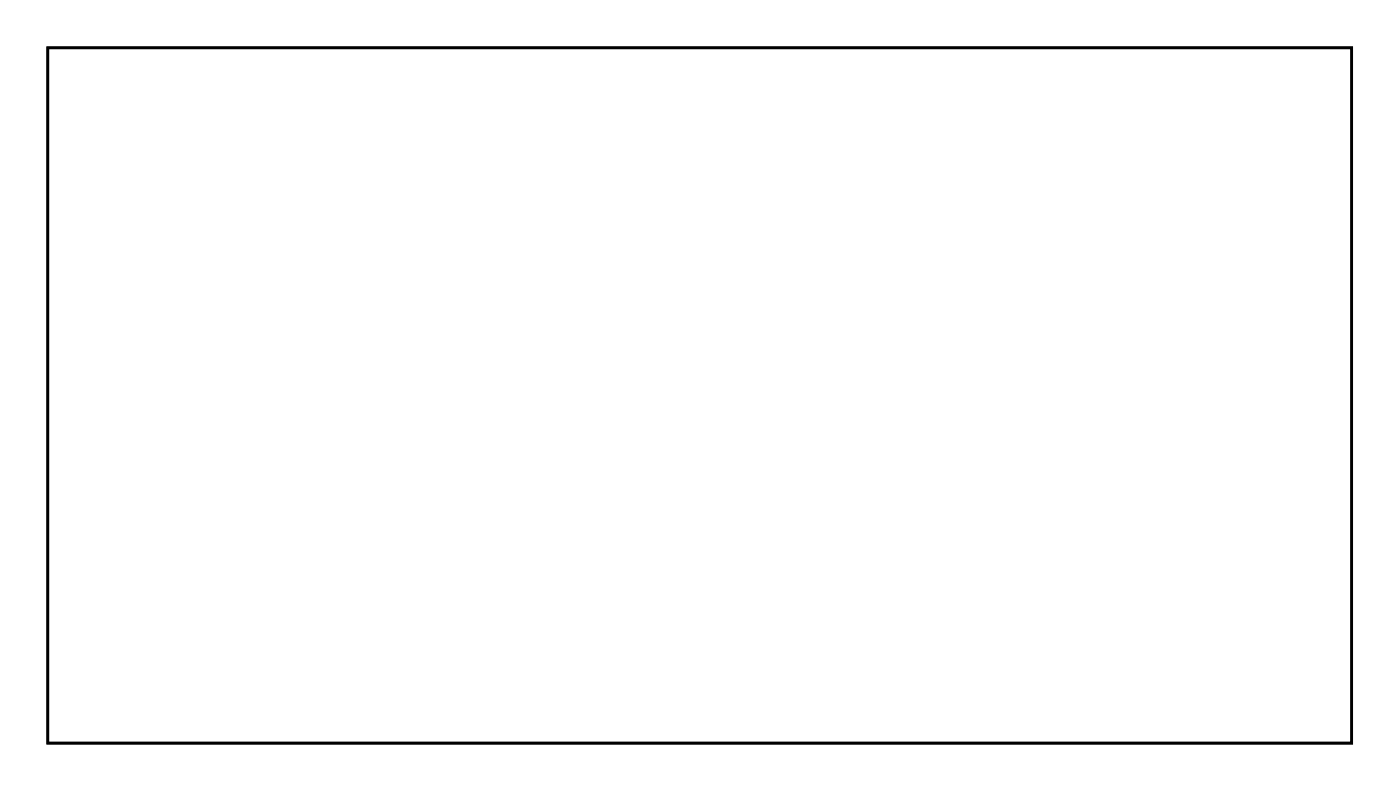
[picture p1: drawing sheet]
<svg xmlns="http://www.w3.org/2000/svg" width="107mm" height="60mm" viewBox="0 0 107 60" stroke-linecap="round" stroke-linejoin="round" font-family="sans-serif">
<path d="M3.6 3.6h99.3v52.9h-99.3z" fill="none" stroke="#000" stroke-width=".2"/>
<path d="M3.6 3.6h99.3v52.9h-99.3z" fill="none" stroke="#000" stroke-width=".08"/>
<circle cx="64.4" cy="54.8" r=".71" fill="#fff"/>
<circle cx="64.4" cy="54.8" r=".71" fill="none" stroke="#fff" stroke-width=".69" stroke-linecap="butt"/>
<circle cx="23.7" cy="54.8" r=".71" fill="#fff"/>
<circle cx="23.7" cy="54.8" r=".71" fill="none" stroke="#fff" stroke-width=".69" stroke-linecap="butt"/>
<circle cx="66.9" cy="54.8" r=".71" fill="#fff"/>
<circle cx="66.9" cy="54.8" r=".71" fill="none" stroke="#fff" stroke-width=".69" stroke-linecap="butt"/>
<circle cx="69.4" cy="54.8" r=".71" fill="#fff"/>
<circle cx="69.4" cy="54.8" r=".71" fill="none" stroke="#fff" stroke-width=".69" stroke-linecap="butt"/>
<circle cx="72" cy="54.8" r=".71" fill="#fff"/>
<circle cx="72" cy="54.8" r=".71" fill="none" stroke="#fff" stroke-width=".69" stroke-linecap="butt"/>
<circle cx="74.5" cy="54.8" r=".71" fill="#fff"/>
<circle cx="74.5" cy="54.8" r=".71" fill="none" stroke="#fff" stroke-width=".69" stroke-linecap="butt"/>
<circle cx="82.1" cy="19.2" r=".71" fill="#fff"/>
<circle cx="82.1" cy="19.2" r=".71" fill="none" stroke="#fff" stroke-width=".69" stroke-linecap="butt"/>
<circle cx="77.1" cy="54.8" r=".71" fill="#fff"/>
<circle cx="77.1" cy="54.8" r=".71" fill="none" stroke="#fff" stroke-width=".69" stroke-linecap="butt"/>
<circle cx="79.6" cy="54.8" r=".71" fill="#fff"/>
<circle cx="79.6" cy="54.8" r=".71" fill="none" stroke="#fff" stroke-width=".69" stroke-linecap="butt"/>
<circle cx="24.7" cy="6.5" r=".71" fill="#fff"/>
<circle cx="24.7" cy="6.5" r=".71" fill="none" stroke="#fff" stroke-width=".69" stroke-linecap="butt"/>
<circle cx="39" cy="54.8" r=".71" fill="#fff"/>
<circle cx="39" cy="54.8" r=".71" fill="none" stroke="#fff" stroke-width=".69" stroke-linecap="butt"/>
<circle cx="41.5" cy="54.8" r=".71" fill="#fff"/>
<circle cx="41.5" cy="54.8" r=".71" fill="none" stroke="#fff" stroke-width=".69" stroke-linecap="butt"/>
<circle cx="44" cy="54.8" r=".71" fill="#fff"/>
<circle cx="44" cy="54.8" r=".71" fill="none" stroke="#fff" stroke-width=".69" stroke-linecap="butt"/>
<circle cx="46.6" cy="54.8" r=".71" fill="#fff"/>
<circle cx="46.6" cy="54.8" r=".71" fill="none" stroke="#fff" stroke-width=".69" stroke-linecap="butt"/>
<circle cx="82.1" cy="39.5" r=".71" fill="#fff"/>
<circle cx="82.1" cy="39.5" r=".71" fill="none" stroke="#fff" stroke-width=".69" stroke-linecap="butt"/>
<circle cx="49.1" cy="54.8" r=".71" fill="#fff"/>
<circle cx="49.1" cy="54.8" r=".71" fill="none" stroke="#fff" stroke-width=".69" stroke-linecap="butt"/>
<circle cx="51.7" cy="54.8" r=".71" fill="#fff"/>
<circle cx="51.7" cy="54.8" r=".71" fill="none" stroke="#fff" stroke-width=".69" stroke-linecap="butt"/>
<circle cx="54.2" cy="54.8" r=".71" fill="#fff"/>
<circle cx="54.2" cy="54.8" r=".71" fill="none" stroke="#fff" stroke-width=".69" stroke-linecap="butt"/>
<circle cx="56.7" cy="54.8" r=".71" fill="#fff"/>
<circle cx="56.7" cy="54.8" r=".71" fill="none" stroke="#fff" stroke-width=".69" stroke-linecap="butt"/>
<circle cx="44" cy="6.5" r=".71" fill="#fff"/>
<circle cx="44" cy="6.5" r=".71" fill="none" stroke="#fff" stroke-width=".69" stroke-linecap="butt"/>
<circle cx="82.1" cy="9.1" r=".71" fill="#fff"/>
<circle cx="82.1" cy="9.1" r=".71" fill="none" stroke="#fff" stroke-width=".69" stroke-linecap="butt"/>
<circle cx="82.1" cy="29.4" r=".71" fill="#fff"/>
<circle cx="82.1" cy="29.4" r=".71" fill="none" stroke="#fff" stroke-width=".69" stroke-linecap="butt"/>
<circle cx="82.1" cy="49.7" r=".71" fill="#fff"/>
<circle cx="82.1" cy="49.7" r=".71" fill="none" stroke="#fff" stroke-width=".69" stroke-linecap="butt"/>
<circle cx="14.6" cy="6.5" r=".71" fill="#fff"/>
<circle cx="14.6" cy="6.5" r=".71" fill="none" stroke="#fff" stroke-width=".69" stroke-linecap="butt"/>
<circle cx="33.9" cy="54.8" r=".71" fill="#fff"/>
<circle cx="33.9" cy="54.8" r=".71" fill="none" stroke="#fff" stroke-width=".69" stroke-linecap="butt"/>
<circle cx="33.9" cy="6.5" r=".71" fill="#fff"/>
<circle cx="33.9" cy="6.5" r=".71" fill="none" stroke="#fff" stroke-width=".69" stroke-linecap="butt"/>
<circle cx="82.1" cy="14.1" r=".71" fill="#fff"/>
<circle cx="82.1" cy="14.1" r=".71" fill="none" stroke="#fff" stroke-width=".69" stroke-linecap="butt"/>
<circle cx="82.1" cy="24.3" r=".71" fill="#fff"/>
<circle cx="82.1" cy="24.3" r=".71" fill="none" stroke="#fff" stroke-width=".69" stroke-linecap="butt"/>
<circle cx="82.1" cy="34.5" r=".71" fill="#fff"/>
<circle cx="82.1" cy="34.5" r=".71" fill="none" stroke="#fff" stroke-width=".69" stroke-linecap="butt"/>
<circle cx="74.5" cy="6.5" r=".71" fill="#fff"/>
<circle cx="74.5" cy="6.5" r=".71" fill="none" stroke="#fff" stroke-width=".69" stroke-linecap="butt"/>
<circle cx="82.1" cy="44.6" r=".71" fill="#fff"/>
<circle cx="82.1" cy="44.6" r=".71" fill="none" stroke="#fff" stroke-width=".69" stroke-linecap="butt"/>
<circle cx="72" cy="6.5" r=".71" fill="#fff"/>
<circle cx="72" cy="6.5" r=".71" fill="none" stroke="#fff" stroke-width=".69" stroke-linecap="butt"/>
<circle cx="69.4" cy="6.5" r=".71" fill="#fff"/>
<circle cx="69.4" cy="6.5" r=".71" fill="none" stroke="#fff" stroke-width=".69" stroke-linecap="butt"/>
<circle cx="66.9" cy="6.5" r=".71" fill="#fff"/>
<circle cx="66.9" cy="6.5" r=".71" fill="none" stroke="#fff" stroke-width=".69" stroke-linecap="butt"/>
<circle cx="64.4" cy="6.5" r=".71" fill="#fff"/>
<circle cx="64.4" cy="6.5" r=".71" fill="none" stroke="#fff" stroke-width=".69" stroke-linecap="butt"/>
<circle cx="61.8" cy="6.5" r=".71" fill="#fff"/>
<circle cx="61.8" cy="6.5" r=".71" fill="none" stroke="#fff" stroke-width=".69" stroke-linecap="butt"/>
<circle cx="59.3" cy="6.5" r=".71" fill="#fff"/>
<circle cx="59.3" cy="6.5" r=".71" fill="none" stroke="#fff" stroke-width=".69" stroke-linecap="butt"/>
<circle cx="56.7" cy="6.5" r=".71" fill="#fff"/>
<circle cx="56.7" cy="6.5" r=".71" fill="none" stroke="#fff" stroke-width=".69" stroke-linecap="butt"/>
<circle cx="9.5" cy="6.5" r=".71" fill="#fff"/>
<circle cx="9.5" cy="6.5" r=".71" fill="none" stroke="#fff" stroke-width=".69" stroke-linecap="butt"/>
<circle cx="19.7" cy="6.5" r=".71" fill="#fff"/>
<circle cx="19.7" cy="6.5" r=".71" fill="none" stroke="#fff" stroke-width=".69" stroke-linecap="butt"/>
<circle cx="29.8" cy="6.5" r=".71" fill="#fff"/>
<circle cx="29.8" cy="6.5" r=".71" fill="none" stroke="#fff" stroke-width=".69" stroke-linecap="butt"/>
<circle cx="18.6" cy="54.8" r=".71" fill="#fff"/>
<circle cx="18.6" cy="54.8" r=".71" fill="none" stroke="#fff" stroke-width=".69" stroke-linecap="butt"/>
<circle cx="28.8" cy="54.8" r=".71" fill="#fff"/>
<circle cx="28.8" cy="54.8" r=".71" fill="none" stroke="#fff" stroke-width=".69" stroke-linecap="butt"/>
<circle cx="49.1" cy="6.5" r=".71" fill="#fff"/>
<circle cx="49.1" cy="6.5" r=".71" fill="none" stroke="#fff" stroke-width=".69" stroke-linecap="butt"/>
<circle cx="39" cy="6.5" r=".71" fill="#fff"/>
<circle cx="39" cy="6.5" r=".71" fill="none" stroke="#fff" stroke-width=".69" stroke-linecap="butt"/>
<circle cx="82.1" cy="6.5" r=".71" fill="#fff"/>
<circle cx="82.1" cy="6.5" r=".71" fill="none" stroke="#fff" stroke-width=".69" stroke-linecap="butt"/>
<circle cx="82.1" cy="11.6" r=".71" fill="#fff"/>
<circle cx="82.1" cy="11.6" r=".71" fill="none" stroke="#fff" stroke-width=".69" stroke-linecap="butt"/>
<circle cx="82.1" cy="16.7" r=".71" fill="#fff"/>
<circle cx="82.1" cy="16.7" r=".71" fill="none" stroke="#fff" stroke-width=".69" stroke-linecap="butt"/>
<circle cx="82.1" cy="21.8" r=".71" fill="#fff"/>
<circle cx="82.1" cy="21.8" r=".71" fill="none" stroke="#fff" stroke-width=".69" stroke-linecap="butt"/>
<circle cx="82.1" cy="26.8" r=".71" fill="#fff"/>
<circle cx="82.1" cy="26.8" r=".71" fill="none" stroke="#fff" stroke-width=".69" stroke-linecap="butt"/>
<circle cx="82.1" cy="31.9" r=".71" fill="#fff"/>
<circle cx="82.1" cy="31.9" r=".71" fill="none" stroke="#fff" stroke-width=".69" stroke-linecap="butt"/>
<circle cx="82.1" cy="37" r=".71" fill="#fff"/>
<circle cx="82.1" cy="37" r=".71" fill="none" stroke="#fff" stroke-width=".69" stroke-linecap="butt"/>
<circle cx="82.1" cy="42.1" r=".71" fill="#fff"/>
<circle cx="82.1" cy="42.1" r=".71" fill="none" stroke="#fff" stroke-width=".69" stroke-linecap="butt"/>
<circle cx="82.1" cy="47.2" r=".71" fill="#fff"/>
<circle cx="82.1" cy="47.2" r=".71" fill="none" stroke="#fff" stroke-width=".69" stroke-linecap="butt"/>
<circle cx="7" cy="6.5" r=".71" fill="#fff"/>
<circle cx="7" cy="6.5" r=".71" fill="none" stroke="#fff" stroke-width=".69" stroke-linecap="butt"/>
<circle cx="12" cy="6.5" r=".71" fill="#fff"/>
<circle cx="12" cy="6.5" r=".71" fill="none" stroke="#fff" stroke-width=".69" stroke-linecap="butt"/>
<circle cx="17.1" cy="6.5" r=".71" fill="#fff"/>
<circle cx="17.1" cy="6.5" r=".71" fill="none" stroke="#fff" stroke-width=".69" stroke-linecap="butt"/>
<circle cx="22.2" cy="6.5" r=".71" fill="#fff"/>
<circle cx="22.2" cy="6.5" r=".71" fill="none" stroke="#fff" stroke-width=".69" stroke-linecap="butt"/>
<circle cx="27.3" cy="6.5" r=".71" fill="#fff"/>
<circle cx="27.3" cy="6.5" r=".71" fill="none" stroke="#fff" stroke-width=".69" stroke-linecap="butt"/>
<circle cx="16.1" cy="54.8" r=".71" fill="#fff"/>
<circle cx="16.1" cy="54.8" r=".71" fill="none" stroke="#fff" stroke-width=".69" stroke-linecap="butt"/>
<circle cx="21.2" cy="54.8" r=".71" fill="#fff"/>
<circle cx="21.2" cy="54.8" r=".71" fill="none" stroke="#fff" stroke-width=".69" stroke-linecap="butt"/>
<circle cx="26.3" cy="54.8" r=".71" fill="#fff"/>
<circle cx="26.3" cy="54.8" r=".71" fill="none" stroke="#fff" stroke-width=".69" stroke-linecap="butt"/>
<circle cx="31.3" cy="54.8" r=".71" fill="#fff"/>
<circle cx="31.3" cy="54.8" r=".71" fill="none" stroke="#fff" stroke-width=".69" stroke-linecap="butt"/>
<circle cx="51.7" cy="6.5" r=".71" fill="#fff"/>
<circle cx="51.7" cy="6.5" r=".71" fill="none" stroke="#fff" stroke-width=".69" stroke-linecap="butt"/>
<circle cx="46.6" cy="6.5" r=".71" fill="#fff"/>
<circle cx="46.6" cy="6.5" r=".71" fill="none" stroke="#fff" stroke-width=".69" stroke-linecap="butt"/>
<circle cx="41.5" cy="6.5" r=".71" fill="#fff"/>
<circle cx="41.5" cy="6.5" r=".71" fill="none" stroke="#fff" stroke-width=".69" stroke-linecap="butt"/>
<circle cx="36.4" cy="6.5" r=".71" fill="#fff"/>
<circle cx="36.4" cy="6.5" r=".71" fill="none" stroke="#fff" stroke-width=".69" stroke-linecap="butt"/>
<circle cx="84.7" cy="6.5" r=".71" fill="#fff"/>
<circle cx="84.7" cy="6.5" r=".71" fill="none" stroke="#fff" stroke-width=".69" stroke-linecap="butt"/>
<circle cx="84.7" cy="9.1" r=".71" fill="#fff"/>
<circle cx="84.7" cy="9.1" r=".71" fill="none" stroke="#fff" stroke-width=".69" stroke-linecap="butt"/>
<circle cx="84.7" cy="11.6" r=".71" fill="#fff"/>
<circle cx="84.7" cy="11.6" r=".71" fill="none" stroke="#fff" stroke-width=".69" stroke-linecap="butt"/>
<circle cx="84.7" cy="14.1" r=".71" fill="#fff"/>
<circle cx="84.7" cy="14.1" r=".71" fill="none" stroke="#fff" stroke-width=".69" stroke-linecap="butt"/>
<circle cx="84.7" cy="16.7" r=".71" fill="#fff"/>
<circle cx="84.7" cy="16.7" r=".71" fill="none" stroke="#fff" stroke-width=".69" stroke-linecap="butt"/>
<circle cx="84.7" cy="19.2" r=".71" fill="#fff"/>
<circle cx="84.7" cy="19.2" r=".71" fill="none" stroke="#fff" stroke-width=".69" stroke-linecap="butt"/>
<circle cx="84.7" cy="21.8" r=".71" fill="#fff"/>
<circle cx="84.7" cy="21.8" r=".71" fill="none" stroke="#fff" stroke-width=".69" stroke-linecap="butt"/>
<circle cx="84.7" cy="24.3" r=".71" fill="#fff"/>
<circle cx="84.7" cy="24.3" r=".71" fill="none" stroke="#fff" stroke-width=".69" stroke-linecap="butt"/>
<circle cx="84.7" cy="26.8" r=".71" fill="#fff"/>
<circle cx="84.7" cy="26.8" r=".71" fill="none" stroke="#fff" stroke-width=".69" stroke-linecap="butt"/>
<circle cx="84.7" cy="29.4" r=".71" fill="#fff"/>
<circle cx="84.7" cy="29.4" r=".71" fill="none" stroke="#fff" stroke-width=".69" stroke-linecap="butt"/>
<circle cx="84.7" cy="31.9" r=".71" fill="#fff"/>
<circle cx="84.7" cy="31.9" r=".71" fill="none" stroke="#fff" stroke-width=".69" stroke-linecap="butt"/>
<circle cx="84.7" cy="34.5" r=".71" fill="#fff"/>
<circle cx="84.7" cy="34.5" r=".71" fill="none" stroke="#fff" stroke-width=".69" stroke-linecap="butt"/>
<circle cx="84.7" cy="37" r=".71" fill="#fff"/>
<circle cx="84.7" cy="37" r=".71" fill="none" stroke="#fff" stroke-width=".69" stroke-linecap="butt"/>
<circle cx="84.7" cy="39.5" r=".71" fill="#fff"/>
<circle cx="84.7" cy="39.5" r=".71" fill="none" stroke="#fff" stroke-width=".69" stroke-linecap="butt"/>
<circle cx="84.7" cy="42.1" r=".71" fill="#fff"/>
<circle cx="84.7" cy="42.1" r=".71" fill="none" stroke="#fff" stroke-width=".69" stroke-linecap="butt"/>
<circle cx="84.7" cy="44.6" r=".71" fill="#fff"/>
<circle cx="84.7" cy="44.6" r=".71" fill="none" stroke="#fff" stroke-width=".69" stroke-linecap="butt"/>
<circle cx="84.7" cy="47.2" r=".71" fill="#fff"/>
<circle cx="84.7" cy="47.2" r=".71" fill="none" stroke="#fff" stroke-width=".69" stroke-linecap="butt"/>
<circle cx="84.7" cy="49.7" r=".71" fill="#fff"/>
<circle cx="84.7" cy="49.7" r=".71" fill="none" stroke="#fff" stroke-width=".69" stroke-linecap="butt"/>
<circle cx="61.8" cy="54.8" r=".71" fill="#fff"/>
<circle cx="61.8" cy="54.8" r=".71" fill="none" stroke="#fff" stroke-width=".69" stroke-linecap="butt"/>
<circle cx="64.4" cy="54.8" r=".71" fill="#fff"/>
<circle cx="64.4" cy="54.8" r=".71" fill="none" stroke="#fff" stroke-width=".69" stroke-linecap="butt"/>
<circle cx="23.7" cy="54.8" r=".71" fill="#fff"/>
<circle cx="23.7" cy="54.8" r=".71" fill="none" stroke="#fff" stroke-width=".69" stroke-linecap="butt"/>
<circle cx="66.9" cy="54.8" r=".71" fill="#fff"/>
<circle cx="66.9" cy="54.8" r=".71" fill="none" stroke="#fff" stroke-width=".69" stroke-linecap="butt"/>
<circle cx="69.4" cy="54.8" r=".71" fill="#fff"/>
<circle cx="69.4" cy="54.8" r=".71" fill="none" stroke="#fff" stroke-width=".69" stroke-linecap="butt"/>
<circle cx="72" cy="54.8" r=".71" fill="#fff"/>
<circle cx="72" cy="54.8" r=".71" fill="none" stroke="#fff" stroke-width=".69" stroke-linecap="butt"/>
<circle cx="74.5" cy="54.8" r=".71" fill="#fff"/>
<circle cx="74.5" cy="54.8" r=".71" fill="none" stroke="#fff" stroke-width=".69" stroke-linecap="butt"/>
<circle cx="82.1" cy="19.2" r=".71" fill="#fff"/>
<circle cx="82.1" cy="19.2" r=".71" fill="none" stroke="#fff" stroke-width=".69" stroke-linecap="butt"/>
<circle cx="77.1" cy="54.8" r=".71" fill="#fff"/>
<circle cx="77.1" cy="54.8" r=".71" fill="none" stroke="#fff" stroke-width=".69" stroke-linecap="butt"/>
<circle cx="79.6" cy="54.8" r=".71" fill="#fff"/>
<circle cx="79.6" cy="54.8" r=".71" fill="none" stroke="#fff" stroke-width=".69" stroke-linecap="butt"/>
<circle cx="24.7" cy="6.5" r=".71" fill="#fff"/>
<circle cx="24.7" cy="6.5" r=".71" fill="none" stroke="#fff" stroke-width=".69" stroke-linecap="butt"/>
<circle cx="39" cy="54.8" r=".71" fill="#fff"/>
<circle cx="39" cy="54.8" r=".71" fill="none" stroke="#fff" stroke-width=".69" stroke-linecap="butt"/>
<circle cx="41.5" cy="54.8" r=".71" fill="#fff"/>
<circle cx="41.5" cy="54.8" r=".71" fill="none" stroke="#fff" stroke-width=".69" stroke-linecap="butt"/>
<circle cx="44" cy="54.8" r=".71" fill="#fff"/>
<circle cx="44" cy="54.8" r=".71" fill="none" stroke="#fff" stroke-width=".69" stroke-linecap="butt"/>
<circle cx="46.6" cy="54.8" r=".71" fill="#fff"/>
<circle cx="46.6" cy="54.8" r=".71" fill="none" stroke="#fff" stroke-width=".69" stroke-linecap="butt"/>
<circle cx="82.1" cy="39.5" r=".71" fill="#fff"/>
<circle cx="82.1" cy="39.5" r=".71" fill="none" stroke="#fff" stroke-width=".69" stroke-linecap="butt"/>
<circle cx="49.1" cy="54.8" r=".71" fill="#fff"/>
<circle cx="49.1" cy="54.8" r=".71" fill="none" stroke="#fff" stroke-width=".69" stroke-linecap="butt"/>
<circle cx="51.7" cy="54.8" r=".71" fill="#fff"/>
<circle cx="51.7" cy="54.8" r=".71" fill="none" stroke="#fff" stroke-width=".69" stroke-linecap="butt"/>
<circle cx="54.2" cy="54.8" r=".71" fill="#fff"/>
<circle cx="54.2" cy="54.8" r=".71" fill="none" stroke="#fff" stroke-width=".69" stroke-linecap="butt"/>
<circle cx="56.7" cy="54.8" r=".71" fill="#fff"/>
<circle cx="56.7" cy="54.8" r=".71" fill="none" stroke="#fff" stroke-width=".69" stroke-linecap="butt"/>
<circle cx="44" cy="6.5" r=".71" fill="#fff"/>
<circle cx="44" cy="6.5" r=".71" fill="none" stroke="#fff" stroke-width=".69" stroke-linecap="butt"/>
<circle cx="82.1" cy="9.1" r=".71" fill="#fff"/>
<circle cx="82.1" cy="9.1" r=".71" fill="none" stroke="#fff" stroke-width=".69" stroke-linecap="butt"/>
<circle cx="82.1" cy="29.4" r=".71" fill="#fff"/>
<circle cx="82.1" cy="29.4" r=".71" fill="none" stroke="#fff" stroke-width=".69" stroke-linecap="butt"/>
<circle cx="82.1" cy="49.7" r=".71" fill="#fff"/>
<circle cx="82.1" cy="49.7" r=".71" fill="none" stroke="#fff" stroke-width=".69" stroke-linecap="butt"/>
<circle cx="14.6" cy="6.5" r=".71" fill="#fff"/>
<circle cx="14.6" cy="6.5" r=".71" fill="none" stroke="#fff" stroke-width=".69" stroke-linecap="butt"/>
<circle cx="33.9" cy="54.8" r=".71" fill="#fff"/>
<circle cx="33.9" cy="54.8" r=".71" fill="none" stroke="#fff" stroke-width=".69" stroke-linecap="butt"/>
<circle cx="33.9" cy="6.5" r=".71" fill="#fff"/>
<circle cx="33.9" cy="6.5" r=".71" fill="none" stroke="#fff" stroke-width=".69" stroke-linecap="butt"/>
<circle cx="82.1" cy="14.1" r=".71" fill="#fff"/>
<circle cx="82.1" cy="14.1" r=".71" fill="none" stroke="#fff" stroke-width=".69" stroke-linecap="butt"/>
<circle cx="82.1" cy="24.3" r=".71" fill="#fff"/>
<circle cx="82.1" cy="24.3" r=".71" fill="none" stroke="#fff" stroke-width=".69" stroke-linecap="butt"/>
<circle cx="82.1" cy="34.5" r=".71" fill="#fff"/>
<circle cx="82.1" cy="34.5" r=".71" fill="none" stroke="#fff" stroke-width=".69" stroke-linecap="butt"/>
<circle cx="74.5" cy="6.5" r=".71" fill="#fff"/>
<circle cx="74.5" cy="6.5" r=".71" fill="none" stroke="#fff" stroke-width=".69" stroke-linecap="butt"/>
<circle cx="82.1" cy="44.6" r=".71" fill="#fff"/>
<circle cx="82.1" cy="44.6" r=".71" fill="none" stroke="#fff" stroke-width=".69" stroke-linecap="butt"/>
<circle cx="72" cy="6.5" r=".71" fill="#fff"/>
<circle cx="72" cy="6.5" r=".71" fill="none" stroke="#fff" stroke-width=".69" stroke-linecap="butt"/>
<circle cx="69.4" cy="6.5" r=".71" fill="#fff"/>
<circle cx="69.4" cy="6.5" r=".71" fill="none" stroke="#fff" stroke-width=".69" stroke-linecap="butt"/>
<circle cx="66.9" cy="6.5" r=".71" fill="#fff"/>
<circle cx="66.9" cy="6.5" r=".71" fill="none" stroke="#fff" stroke-width=".69" stroke-linecap="butt"/>
<circle cx="64.4" cy="6.5" r=".71" fill="#fff"/>
<circle cx="64.4" cy="6.5" r=".71" fill="none" stroke="#fff" stroke-width=".69" stroke-linecap="butt"/>
<circle cx="61.8" cy="6.5" r=".71" fill="#fff"/>
<circle cx="61.8" cy="6.5" r=".71" fill="none" stroke="#fff" stroke-width=".69" stroke-linecap="butt"/>
<circle cx="59.3" cy="6.5" r=".71" fill="#fff"/>
<circle cx="59.3" cy="6.5" r=".71" fill="none" stroke="#fff" stroke-width=".69" stroke-linecap="butt"/>
<circle cx="56.7" cy="6.5" r=".71" fill="#fff"/>
<circle cx="56.7" cy="6.5" r=".71" fill="none" stroke="#fff" stroke-width=".69" stroke-linecap="butt"/>
<circle cx="9.5" cy="6.5" r=".71" fill="#fff"/>
<circle cx="9.5" cy="6.5" r=".71" fill="none" stroke="#fff" stroke-width=".69" stroke-linecap="butt"/>
<circle cx="19.7" cy="6.5" r=".71" fill="#fff"/>
<circle cx="19.7" cy="6.5" r=".71" fill="none" stroke="#fff" stroke-width=".69" stroke-linecap="butt"/>
<circle cx="29.8" cy="6.5" r=".71" fill="#fff"/>
<circle cx="29.8" cy="6.5" r=".71" fill="none" stroke="#fff" stroke-width=".69" stroke-linecap="butt"/>
<circle cx="18.6" cy="54.8" r=".71" fill="#fff"/>
<circle cx="18.6" cy="54.8" r=".71" fill="none" stroke="#fff" stroke-width=".69" stroke-linecap="butt"/>
<circle cx="28.8" cy="54.8" r=".71" fill="#fff"/>
<circle cx="28.8" cy="54.8" r=".71" fill="none" stroke="#fff" stroke-width=".69" stroke-linecap="butt"/>
<circle cx="49.1" cy="6.5" r=".71" fill="#fff"/>
<circle cx="49.1" cy="6.5" r=".71" fill="none" stroke="#fff" stroke-width=".69" stroke-linecap="butt"/>
<circle cx="39" cy="6.5" r=".71" fill="#fff"/>
<circle cx="39" cy="6.5" r=".71" fill="none" stroke="#fff" stroke-width=".69" stroke-linecap="butt"/>
<circle cx="82.1" cy="6.5" r=".71" fill="#fff"/>
<circle cx="82.1" cy="6.5" r=".71" fill="none" stroke="#fff" stroke-width=".69" stroke-linecap="butt"/>
<circle cx="82.1" cy="11.6" r=".71" fill="#fff"/>
<circle cx="82.1" cy="11.6" r=".71" fill="none" stroke="#fff" stroke-width=".69" stroke-linecap="butt"/>
<circle cx="82.1" cy="16.7" r=".71" fill="#fff"/>
<circle cx="82.1" cy="16.7" r=".71" fill="none" stroke="#fff" stroke-width=".69" stroke-linecap="butt"/>
<circle cx="82.1" cy="21.8" r=".71" fill="#fff"/>
<circle cx="82.1" cy="21.8" r=".71" fill="none" stroke="#fff" stroke-width=".69" stroke-linecap="butt"/>
<circle cx="82.1" cy="26.8" r=".71" fill="#fff"/>
<circle cx="82.1" cy="26.8" r=".71" fill="none" stroke="#fff" stroke-width=".69" stroke-linecap="butt"/>
<circle cx="82.1" cy="31.9" r=".71" fill="#fff"/>
<circle cx="82.1" cy="31.9" r=".71" fill="none" stroke="#fff" stroke-width=".69" stroke-linecap="butt"/>
<circle cx="82.1" cy="37" r=".71" fill="#fff"/>
<circle cx="82.1" cy="37" r=".71" fill="none" stroke="#fff" stroke-width=".69" stroke-linecap="butt"/>
<circle cx="82.1" cy="42.1" r=".71" fill="#fff"/>
<circle cx="82.1" cy="42.1" r=".71" fill="none" stroke="#fff" stroke-width=".69" stroke-linecap="butt"/>
<circle cx="82.1" cy="47.2" r=".71" fill="#fff"/>
<circle cx="82.1" cy="47.2" r=".71" fill="none" stroke="#fff" stroke-width=".69" stroke-linecap="butt"/>
<circle cx="7" cy="6.5" r=".71" fill="#fff"/>
<circle cx="7" cy="6.5" r=".71" fill="none" stroke="#fff" stroke-width=".69" stroke-linecap="butt"/>
<circle cx="12" cy="6.5" r=".71" fill="#fff"/>
<circle cx="12" cy="6.5" r=".71" fill="none" stroke="#fff" stroke-width=".69" stroke-linecap="butt"/>
<circle cx="17.1" cy="6.5" r=".71" fill="#fff"/>
<circle cx="17.1" cy="6.5" r=".71" fill="none" stroke="#fff" stroke-width=".69" stroke-linecap="butt"/>
<circle cx="22.2" cy="6.5" r=".71" fill="#fff"/>
<circle cx="22.2" cy="6.5" r=".71" fill="none" stroke="#fff" stroke-width=".69" stroke-linecap="butt"/>
<circle cx="27.3" cy="6.5" r=".71" fill="#fff"/>
<circle cx="27.3" cy="6.5" r=".71" fill="none" stroke="#fff" stroke-width=".69" stroke-linecap="butt"/>
<circle cx="16.1" cy="54.8" r=".71" fill="#fff"/>
<circle cx="16.1" cy="54.8" r=".71" fill="none" stroke="#fff" stroke-width=".69" stroke-linecap="butt"/>
<circle cx="21.2" cy="54.8" r=".71" fill="#fff"/>
<circle cx="21.2" cy="54.8" r=".71" fill="none" stroke="#fff" stroke-width=".69" stroke-linecap="butt"/>
<circle cx="26.3" cy="54.8" r=".71" fill="#fff"/>
<circle cx="26.3" cy="54.8" r=".71" fill="none" stroke="#fff" stroke-width=".69" stroke-linecap="butt"/>
<circle cx="31.3" cy="54.8" r=".71" fill="#fff"/>
<circle cx="31.3" cy="54.8" r=".71" fill="none" stroke="#fff" stroke-width=".69" stroke-linecap="butt"/>
<circle cx="51.7" cy="6.5" r=".71" fill="#fff"/>
<circle cx="51.7" cy="6.5" r=".71" fill="none" stroke="#fff" stroke-width=".69" stroke-linecap="butt"/>
<circle cx="46.6" cy="6.5" r=".71" fill="#fff"/>
<circle cx="46.6" cy="6.5" r=".71" fill="none" stroke="#fff" stroke-width=".69" stroke-linecap="butt"/>
<circle cx="41.5" cy="6.5" r=".71" fill="#fff"/>
<circle cx="41.5" cy="6.5" r=".71" fill="none" stroke="#fff" stroke-width=".69" stroke-linecap="butt"/>
<circle cx="36.4" cy="6.5" r=".71" fill="#fff"/>
<circle cx="36.4" cy="6.5" r=".71" fill="none" stroke="#fff" stroke-width=".69" stroke-linecap="butt"/>
<circle cx="84.7" cy="6.5" r=".71" fill="#fff"/>
<circle cx="84.7" cy="6.5" r=".71" fill="none" stroke="#fff" stroke-width=".69" stroke-linecap="butt"/>
<circle cx="84.7" cy="9.1" r=".71" fill="#fff"/>
<circle cx="84.7" cy="9.1" r=".71" fill="none" stroke="#fff" stroke-width=".69" stroke-linecap="butt"/>
<circle cx="84.7" cy="11.6" r=".71" fill="#fff"/>
<circle cx="84.7" cy="11.6" r=".71" fill="none" stroke="#fff" stroke-width=".69" stroke-linecap="butt"/>
<circle cx="84.7" cy="14.1" r=".71" fill="#fff"/>
<circle cx="84.7" cy="14.1" r=".71" fill="none" stroke="#fff" stroke-width=".69" stroke-linecap="butt"/>
<circle cx="84.7" cy="16.7" r=".71" fill="#fff"/>
<circle cx="84.7" cy="16.7" r=".71" fill="none" stroke="#fff" stroke-width=".69" stroke-linecap="butt"/>
<circle cx="84.7" cy="19.2" r=".71" fill="#fff"/>
<circle cx="84.7" cy="19.2" r=".71" fill="none" stroke="#fff" stroke-width=".69" stroke-linecap="butt"/>
<circle cx="84.7" cy="21.8" r=".71" fill="#fff"/>
<circle cx="84.7" cy="21.8" r=".71" fill="none" stroke="#fff" stroke-width=".69" stroke-linecap="butt"/>
<circle cx="84.7" cy="24.3" r=".71" fill="#fff"/>
<circle cx="84.7" cy="24.3" r=".71" fill="none" stroke="#fff" stroke-width=".69" stroke-linecap="butt"/>
<circle cx="84.7" cy="26.8" r=".71" fill="#fff"/>
<circle cx="84.7" cy="26.8" r=".71" fill="none" stroke="#fff" stroke-width=".69" stroke-linecap="butt"/>
<circle cx="84.7" cy="29.4" r=".71" fill="#fff"/>
<circle cx="84.7" cy="29.4" r=".71" fill="none" stroke="#fff" stroke-width=".69" stroke-linecap="butt"/>
<circle cx="84.7" cy="31.9" r=".71" fill="#fff"/>
<circle cx="84.7" cy="31.9" r=".71" fill="none" stroke="#fff" stroke-width=".69" stroke-linecap="butt"/>
<circle cx="84.7" cy="34.5" r=".71" fill="#fff"/>
<circle cx="84.7" cy="34.5" r=".71" fill="none" stroke="#fff" stroke-width=".69" stroke-linecap="butt"/>
<circle cx="84.7" cy="37" r=".71" fill="#fff"/>
<circle cx="84.7" cy="37" r=".71" fill="none" stroke="#fff" stroke-width=".69" stroke-linecap="butt"/>
<circle cx="84.7" cy="39.5" r=".71" fill="#fff"/>
<circle cx="84.7" cy="39.5" r=".71" fill="none" stroke="#fff" stroke-width=".69" stroke-linecap="butt"/>
<circle cx="84.7" cy="42.1" r=".71" fill="#fff"/>
<circle cx="84.7" cy="42.1" r=".71" fill="none" stroke="#fff" stroke-width=".69" stroke-linecap="butt"/>
<circle cx="84.7" cy="44.6" r=".71" fill="#fff"/>
<circle cx="84.7" cy="44.6" r=".71" fill="none" stroke="#fff" stroke-width=".69" stroke-linecap="butt"/>
<circle cx="84.7" cy="47.2" r=".71" fill="#fff"/>
<circle cx="84.7" cy="47.2" r=".71" fill="none" stroke="#fff" stroke-width=".69" stroke-linecap="butt"/>
<circle cx="84.7" cy="49.7" r=".71" fill="#fff"/>
<circle cx="84.7" cy="49.7" r=".71" fill="none" stroke="#fff" stroke-width=".69" stroke-linecap="butt"/>
<circle cx="61.8" cy="54.8" r=".71" fill="#fff"/>
<circle cx="61.8" cy="54.8" r=".71" fill="none" stroke="#fff" stroke-width=".69" stroke-linecap="butt"/>
<path d="M69 14.6h1.4v1.4h-1.4z" fill="#fff"/>
<path d="M69 14.6h1.4v1.4h-1.4z" fill="none" stroke="#fff" stroke-width=".76" stroke-linecap="butt"/>
<circle cx="69.7" cy="15.3" r=".7" fill="#fff"/>
<circle cx="69.7" cy="15.3" r=".7" fill="none" stroke="#fff" stroke-width=".76" stroke-linecap="butt"/>
<circle cx="77.3" cy="15.3" r=".7" fill="#fff"/>
<circle cx="77.3" cy="15.3" r=".7" fill="none" stroke="#fff" stroke-width=".76" stroke-linecap="butt"/>
<circle cx="69.7" cy="17.8" r=".7" fill="#fff"/>
<circle cx="69.7" cy="17.8" r=".7" fill="none" stroke="#fff" stroke-width=".76" stroke-linecap="butt"/>
<circle cx="77.3" cy="17.8" r=".7" fill="#fff"/>
<circle cx="77.3" cy="17.8" r=".7" fill="none" stroke="#fff" stroke-width=".76" stroke-linecap="butt"/>
<circle cx="69.7" cy="20.3" r=".7" fill="#fff"/>
<circle cx="69.7" cy="20.3" r=".7" fill="none" stroke="#fff" stroke-width=".76" stroke-linecap="butt"/>
<circle cx="77.3" cy="20.3" r=".7" fill="#fff"/>
<circle cx="77.3" cy="20.3" r=".7" fill="none" stroke="#fff" stroke-width=".76" stroke-linecap="butt"/>
<circle cx="69.7" cy="22.9" r=".7" fill="#fff"/>
<circle cx="69.7" cy="22.9" r=".7" fill="none" stroke="#fff" stroke-width=".76" stroke-linecap="butt"/>
<circle cx="77.3" cy="22.9" r=".7" fill="#fff"/>
<circle cx="77.3" cy="22.9" r=".7" fill="none" stroke="#fff" stroke-width=".76" stroke-linecap="butt"/>
<circle cx="69.7" cy="25.4" r=".7" fill="#fff"/>
<circle cx="69.7" cy="25.4" r=".7" fill="none" stroke="#fff" stroke-width=".76" stroke-linecap="butt"/>
<circle cx="77.3" cy="25.4" r=".7" fill="#fff"/>
<circle cx="77.3" cy="25.4" r=".7" fill="none" stroke="#fff" stroke-width=".76" stroke-linecap="butt"/>
<circle cx="69.7" cy="28" r=".7" fill="#fff"/>
<circle cx="69.7" cy="28" r=".7" fill="none" stroke="#fff" stroke-width=".76" stroke-linecap="butt"/>
<circle cx="77.3" cy="28" r=".7" fill="#fff"/>
<circle cx="77.3" cy="28" r=".7" fill="none" stroke="#fff" stroke-width=".76" stroke-linecap="butt"/>
<circle cx="69.7" cy="30.5" r=".7" fill="#fff"/>
<circle cx="69.7" cy="30.5" r=".7" fill="none" stroke="#fff" stroke-width=".76" stroke-linecap="butt"/>
<circle cx="77.3" cy="30.5" r=".7" fill="#fff"/>
<circle cx="77.3" cy="30.5" r=".7" fill="none" stroke="#fff" stroke-width=".76" stroke-linecap="butt"/>
<circle cx="69.7" cy="33" r=".7" fill="#fff"/>
<circle cx="69.7" cy="33" r=".7" fill="none" stroke="#fff" stroke-width=".76" stroke-linecap="butt"/>
<circle cx="77.3" cy="33" r=".7" fill="#fff"/>
<circle cx="77.3" cy="33" r=".7" fill="none" stroke="#fff" stroke-width=".76" stroke-linecap="butt"/>
<path d="M38.4 14.4h1.4v1.4h-1.4z" fill="#fff"/>
<path d="M38.4 14.4h1.4v1.4h-1.4z" fill="none" stroke="#fff" stroke-width=".76" stroke-linecap="butt"/>
<circle cx="39.1" cy="15.1" r=".7" fill="#fff"/>
<circle cx="39.1" cy="15.1" r=".7" fill="none" stroke="#fff" stroke-width=".76" stroke-linecap="butt"/>
<circle cx="46.7" cy="15.1" r=".7" fill="#fff"/>
<circle cx="46.7" cy="15.1" r=".7" fill="none" stroke="#fff" stroke-width=".76" stroke-linecap="butt"/>
<circle cx="39.1" cy="17.7" r=".7" fill="#fff"/>
<circle cx="39.1" cy="17.7" r=".7" fill="none" stroke="#fff" stroke-width=".76" stroke-linecap="butt"/>
<circle cx="46.7" cy="17.7" r=".7" fill="#fff"/>
<circle cx="46.7" cy="17.7" r=".7" fill="none" stroke="#fff" stroke-width=".76" stroke-linecap="butt"/>
<circle cx="39.1" cy="20.2" r=".7" fill="#fff"/>
<circle cx="39.1" cy="20.2" r=".7" fill="none" stroke="#fff" stroke-width=".76" stroke-linecap="butt"/>
<circle cx="46.7" cy="20.2" r=".7" fill="#fff"/>
<circle cx="46.7" cy="20.2" r=".7" fill="none" stroke="#fff" stroke-width=".76" stroke-linecap="butt"/>
<circle cx="39.1" cy="22.8" r=".7" fill="#fff"/>
<circle cx="39.1" cy="22.8" r=".7" fill="none" stroke="#fff" stroke-width=".76" stroke-linecap="butt"/>
<circle cx="46.7" cy="22.8" r=".7" fill="#fff"/>
<circle cx="46.7" cy="22.8" r=".7" fill="none" stroke="#fff" stroke-width=".76" stroke-linecap="butt"/>
<circle cx="39.1" cy="25.3" r=".7" fill="#fff"/>
<circle cx="39.1" cy="25.3" r=".7" fill="none" stroke="#fff" stroke-width=".76" stroke-linecap="butt"/>
<circle cx="46.7" cy="25.3" r=".7" fill="#fff"/>
<circle cx="46.7" cy="25.3" r=".7" fill="none" stroke="#fff" stroke-width=".76" stroke-linecap="butt"/>
<circle cx="39.1" cy="27.8" r=".7" fill="#fff"/>
<circle cx="39.1" cy="27.8" r=".7" fill="none" stroke="#fff" stroke-width=".76" stroke-linecap="butt"/>
<circle cx="46.7" cy="27.8" r=".7" fill="#fff"/>
<circle cx="46.7" cy="27.8" r=".7" fill="none" stroke="#fff" stroke-width=".76" stroke-linecap="butt"/>
<circle cx="39.1" cy="30.4" r=".7" fill="#fff"/>
<circle cx="39.1" cy="30.4" r=".7" fill="none" stroke="#fff" stroke-width=".76" stroke-linecap="butt"/>
<circle cx="46.7" cy="30.4" r=".7" fill="#fff"/>
<circle cx="46.7" cy="30.4" r=".7" fill="none" stroke="#fff" stroke-width=".76" stroke-linecap="butt"/>
<circle cx="39.1" cy="32.9" r=".7" fill="#fff"/>
<circle cx="39.1" cy="32.9" r=".7" fill="none" stroke="#fff" stroke-width=".76" stroke-linecap="butt"/>
<circle cx="46.7" cy="32.9" r=".7" fill="#fff"/>
<circle cx="46.7" cy="32.9" r=".7" fill="none" stroke="#fff" stroke-width=".76" stroke-linecap="butt"/>
<path d="M53.7 14.6h1.4v1.4h-1.4z" fill="#fff"/>
<path d="M53.7 14.6h1.4v1.4h-1.4z" fill="none" stroke="#fff" stroke-width=".76" stroke-linecap="butt"/>
<circle cx="54.4" cy="15.3" r=".7" fill="#fff"/>
<circle cx="54.4" cy="15.3" r=".7" fill="none" stroke="#fff" stroke-width=".76" stroke-linecap="butt"/>
<circle cx="62" cy="15.3" r=".7" fill="#fff"/>
<circle cx="62" cy="15.3" r=".7" fill="none" stroke="#fff" stroke-width=".76" stroke-linecap="butt"/>
<circle cx="54.4" cy="17.8" r=".7" fill="#fff"/>
<circle cx="54.4" cy="17.8" r=".7" fill="none" stroke="#fff" stroke-width=".76" stroke-linecap="butt"/>
<circle cx="62" cy="17.8" r=".7" fill="#fff"/>
<circle cx="62" cy="17.8" r=".7" fill="none" stroke="#fff" stroke-width=".76" stroke-linecap="butt"/>
<circle cx="54.4" cy="20.3" r=".7" fill="#fff"/>
<circle cx="54.4" cy="20.3" r=".7" fill="none" stroke="#fff" stroke-width=".76" stroke-linecap="butt"/>
<circle cx="62" cy="20.3" r=".7" fill="#fff"/>
<circle cx="62" cy="20.3" r=".7" fill="none" stroke="#fff" stroke-width=".76" stroke-linecap="butt"/>
<circle cx="54.4" cy="22.9" r=".7" fill="#fff"/>
<circle cx="54.4" cy="22.9" r=".7" fill="none" stroke="#fff" stroke-width=".76" stroke-linecap="butt"/>
<circle cx="62" cy="22.9" r=".7" fill="#fff"/>
<circle cx="62" cy="22.9" r=".7" fill="none" stroke="#fff" stroke-width=".76" stroke-linecap="butt"/>
<circle cx="54.4" cy="25.4" r=".7" fill="#fff"/>
<circle cx="54.4" cy="25.4" r=".7" fill="none" stroke="#fff" stroke-width=".76" stroke-linecap="butt"/>
<circle cx="62" cy="25.4" r=".7" fill="#fff"/>
<circle cx="62" cy="25.4" r=".7" fill="none" stroke="#fff" stroke-width=".76" stroke-linecap="butt"/>
<circle cx="54.4" cy="28" r=".7" fill="#fff"/>
<circle cx="54.4" cy="28" r=".7" fill="none" stroke="#fff" stroke-width=".76" stroke-linecap="butt"/>
<circle cx="62" cy="28" r=".7" fill="#fff"/>
<circle cx="62" cy="28" r=".7" fill="none" stroke="#fff" stroke-width=".76" stroke-linecap="butt"/>
<circle cx="54.4" cy="30.5" r=".7" fill="#fff"/>
<circle cx="54.4" cy="30.5" r=".7" fill="none" stroke="#fff" stroke-width=".76" stroke-linecap="butt"/>
<circle cx="62" cy="30.5" r=".7" fill="#fff"/>
<circle cx="62" cy="30.5" r=".7" fill="none" stroke="#fff" stroke-width=".76" stroke-linecap="butt"/>
<circle cx="54.4" cy="33" r=".7" fill="#fff"/>
<circle cx="54.4" cy="33" r=".7" fill="none" stroke="#fff" stroke-width=".76" stroke-linecap="butt"/>
<circle cx="62" cy="33" r=".7" fill="#fff"/>
<circle cx="62" cy="33" r=".7" fill="none" stroke="#fff" stroke-width=".76" stroke-linecap="butt"/>
<path d="M23.2 14.3h1.4v1.4h-1.4z" fill="#fff"/>
<path d="M23.2 14.3h1.4v1.4h-1.4z" fill="none" stroke="#fff" stroke-width=".76" stroke-linecap="butt"/>
<circle cx="23.9" cy="15" r=".7" fill="#fff"/>
<circle cx="23.9" cy="15" r=".7" fill="none" stroke="#fff" stroke-width=".76" stroke-linecap="butt"/>
<circle cx="31.5" cy="15" r=".7" fill="#fff"/>
<circle cx="31.5" cy="15" r=".7" fill="none" stroke="#fff" stroke-width=".76" stroke-linecap="butt"/>
<circle cx="23.9" cy="17.5" r=".7" fill="#fff"/>
<circle cx="23.9" cy="17.5" r=".7" fill="none" stroke="#fff" stroke-width=".76" stroke-linecap="butt"/>
<circle cx="31.5" cy="17.5" r=".7" fill="#fff"/>
<circle cx="31.5" cy="17.5" r=".7" fill="none" stroke="#fff" stroke-width=".76" stroke-linecap="butt"/>
<circle cx="23.9" cy="20.1" r=".7" fill="#fff"/>
<circle cx="23.9" cy="20.1" r=".7" fill="none" stroke="#fff" stroke-width=".76" stroke-linecap="butt"/>
<circle cx="31.5" cy="20.1" r=".7" fill="#fff"/>
<circle cx="31.5" cy="20.1" r=".7" fill="none" stroke="#fff" stroke-width=".76" stroke-linecap="butt"/>
<circle cx="23.9" cy="22.6" r=".7" fill="#fff"/>
<circle cx="23.9" cy="22.6" r=".7" fill="none" stroke="#fff" stroke-width=".76" stroke-linecap="butt"/>
<circle cx="31.5" cy="22.6" r=".7" fill="#fff"/>
<circle cx="31.5" cy="22.6" r=".7" fill="none" stroke="#fff" stroke-width=".76" stroke-linecap="butt"/>
<circle cx="23.9" cy="25.1" r=".7" fill="#fff"/>
<circle cx="23.9" cy="25.1" r=".7" fill="none" stroke="#fff" stroke-width=".76" stroke-linecap="butt"/>
<circle cx="31.5" cy="25.1" r=".7" fill="#fff"/>
<circle cx="31.5" cy="25.1" r=".7" fill="none" stroke="#fff" stroke-width=".76" stroke-linecap="butt"/>
<circle cx="23.9" cy="27.7" r=".7" fill="#fff"/>
<circle cx="23.9" cy="27.7" r=".7" fill="none" stroke="#fff" stroke-width=".76" stroke-linecap="butt"/>
<circle cx="31.5" cy="27.7" r=".7" fill="#fff"/>
<circle cx="31.5" cy="27.7" r=".7" fill="none" stroke="#fff" stroke-width=".76" stroke-linecap="butt"/>
<circle cx="23.9" cy="30.2" r=".7" fill="#fff"/>
<circle cx="23.9" cy="30.2" r=".7" fill="none" stroke="#fff" stroke-width=".76" stroke-linecap="butt"/>
<circle cx="31.5" cy="30.2" r=".7" fill="#fff"/>
<circle cx="31.5" cy="30.2" r=".7" fill="none" stroke="#fff" stroke-width=".76" stroke-linecap="butt"/>
<circle cx="23.9" cy="32.8" r=".7" fill="#fff"/>
<circle cx="23.9" cy="32.8" r=".7" fill="none" stroke="#fff" stroke-width=".76" stroke-linecap="butt"/>
<circle cx="31.5" cy="32.8" r=".7" fill="#fff"/>
<circle cx="31.5" cy="32.8" r=".7" fill="none" stroke="#fff" stroke-width=".76" stroke-linecap="butt"/>
<path d="M7.7 14.2h1.4v1.4h-1.4z" fill="#fff"/>
<path d="M7.7 14.2h1.4v1.4h-1.4z" fill="none" stroke="#fff" stroke-width=".76" stroke-linecap="butt"/>
<circle cx="8.4" cy="14.9" r=".7" fill="#fff"/>
<circle cx="8.4" cy="14.9" r=".7" fill="none" stroke="#fff" stroke-width=".76" stroke-linecap="butt"/>
<circle cx="16" cy="14.9" r=".7" fill="#fff"/>
<circle cx="16" cy="14.9" r=".7" fill="none" stroke="#fff" stroke-width=".76" stroke-linecap="butt"/>
<circle cx="8.4" cy="17.4" r=".7" fill="#fff"/>
<circle cx="8.4" cy="17.4" r=".7" fill="none" stroke="#fff" stroke-width=".76" stroke-linecap="butt"/>
<circle cx="16" cy="17.4" r=".7" fill="#fff"/>
<circle cx="16" cy="17.4" r=".7" fill="none" stroke="#fff" stroke-width=".76" stroke-linecap="butt"/>
<circle cx="8.4" cy="20" r=".7" fill="#fff"/>
<circle cx="8.4" cy="20" r=".7" fill="none" stroke="#fff" stroke-width=".76" stroke-linecap="butt"/>
<circle cx="16" cy="20" r=".7" fill="#fff"/>
<circle cx="16" cy="20" r=".7" fill="none" stroke="#fff" stroke-width=".76" stroke-linecap="butt"/>
<circle cx="8.4" cy="22.5" r=".7" fill="#fff"/>
<circle cx="8.4" cy="22.5" r=".7" fill="none" stroke="#fff" stroke-width=".76" stroke-linecap="butt"/>
<circle cx="16" cy="22.5" r=".7" fill="#fff"/>
<circle cx="16" cy="22.5" r=".7" fill="none" stroke="#fff" stroke-width=".76" stroke-linecap="butt"/>
<circle cx="8.4" cy="25" r=".7" fill="#fff"/>
<circle cx="8.4" cy="25" r=".7" fill="none" stroke="#fff" stroke-width=".76" stroke-linecap="butt"/>
<circle cx="16" cy="25" r=".7" fill="#fff"/>
<circle cx="16" cy="25" r=".7" fill="none" stroke="#fff" stroke-width=".76" stroke-linecap="butt"/>
<circle cx="8.4" cy="27.6" r=".7" fill="#fff"/>
<circle cx="8.4" cy="27.6" r=".7" fill="none" stroke="#fff" stroke-width=".76" stroke-linecap="butt"/>
<circle cx="16" cy="27.6" r=".7" fill="#fff"/>
<circle cx="16" cy="27.6" r=".7" fill="none" stroke="#fff" stroke-width=".76" stroke-linecap="butt"/>
<circle cx="8.4" cy="30.1" r=".7" fill="#fff"/>
<circle cx="8.4" cy="30.1" r=".7" fill="none" stroke="#fff" stroke-width=".76" stroke-linecap="butt"/>
<circle cx="16" cy="30.1" r=".7" fill="#fff"/>
<circle cx="16" cy="30.1" r=".7" fill="none" stroke="#fff" stroke-width=".76" stroke-linecap="butt"/>
<circle cx="8.4" cy="32.7" r=".7" fill="#fff"/>
<circle cx="8.4" cy="32.7" r=".7" fill="none" stroke="#fff" stroke-width=".76" stroke-linecap="butt"/>
<circle cx="16" cy="32.7" r=".7" fill="#fff"/>
<circle cx="16" cy="32.7" r=".7" fill="none" stroke="#fff" stroke-width=".76" stroke-linecap="butt"/>
<circle cx="77.4" cy="37.8" r=".7" fill="#fff"/>
<circle cx="77.4" cy="37.8" r=".7" fill="none" stroke="#fff" stroke-width=".76" stroke-linecap="butt"/>
<circle cx="67.2" cy="37.8" r=".7" fill="#fff"/>
<circle cx="67.2" cy="37.8" r=".7" fill="none" stroke="#fff" stroke-width=".76" stroke-linecap="butt"/>
<circle cx="62" cy="37.8" r=".7" fill="#fff"/>
<circle cx="62" cy="37.8" r=".7" fill="none" stroke="#fff" stroke-width=".76" stroke-linecap="butt"/>
<circle cx="51.8" cy="37.8" r=".7" fill="#fff"/>
<circle cx="51.8" cy="37.8" r=".7" fill="none" stroke="#fff" stroke-width=".76" stroke-linecap="butt"/>
<circle cx="31.5" cy="37.4" r=".7" fill="#fff"/>
<circle cx="31.5" cy="37.4" r=".7" fill="none" stroke="#fff" stroke-width=".76" stroke-linecap="butt"/>
<circle cx="21.3" cy="37.4" r=".7" fill="#fff"/>
<circle cx="21.3" cy="37.4" r=".7" fill="none" stroke="#fff" stroke-width=".76" stroke-linecap="butt"/>
<circle cx="46.7" cy="37.7" r=".7" fill="#fff"/>
<circle cx="46.7" cy="37.7" r=".7" fill="none" stroke="#fff" stroke-width=".76" stroke-linecap="butt"/>
<circle cx="36.6" cy="37.7" r=".7" fill="#fff"/>
<circle cx="36.6" cy="37.7" r=".7" fill="none" stroke="#fff" stroke-width=".76" stroke-linecap="butt"/>
<circle cx="16.1" cy="37.6" r=".7" fill="#fff"/>
<circle cx="16.1" cy="37.6" r=".7" fill="none" stroke="#fff" stroke-width=".76" stroke-linecap="butt"/>
<circle cx="5.9" cy="37.6" r=".7" fill="#fff"/>
<circle cx="5.9" cy="37.6" r=".7" fill="none" stroke="#fff" stroke-width=".76" stroke-linecap="butt"/>
<path d="M92.8 19h1.5v1.5h-1.5z" fill="#fff"/>
<path d="M92.8 19h1.5v1.5h-1.5z" fill="none" stroke="#fff" stroke-width=".69" stroke-linecap="butt"/>
<circle cx="96.1" cy="19.8" r=".72" fill="#fff"/>
<circle cx="96.1" cy="19.8" r=".72" fill="none" stroke="#fff" stroke-width=".69" stroke-linecap="butt"/>
<circle cx="96.1" cy="22.3" r=".72" fill="#fff"/>
<circle cx="96.1" cy="22.3" r=".72" fill="none" stroke="#fff" stroke-width=".69" stroke-linecap="butt"/>
<circle cx="96.1" cy="24.8" r=".72" fill="#fff"/>
<circle cx="96.1" cy="24.8" r=".72" fill="none" stroke="#fff" stroke-width=".69" stroke-linecap="butt"/>
<circle cx="96.1" cy="27.4" r=".72" fill="#fff"/>
<circle cx="96.1" cy="27.4" r=".72" fill="none" stroke="#fff" stroke-width=".69" stroke-linecap="butt"/>
<circle cx="96.1" cy="29.9" r=".72" fill="#fff"/>
<circle cx="96.1" cy="29.9" r=".72" fill="none" stroke="#fff" stroke-width=".69" stroke-linecap="butt"/>
<circle cx="96.1" cy="32.5" r=".72" fill="#fff"/>
<circle cx="96.1" cy="32.5" r=".72" fill="none" stroke="#fff" stroke-width=".69" stroke-linecap="butt"/>
<circle cx="96.1" cy="35" r=".72" fill="#fff"/>
<circle cx="96.1" cy="35" r=".72" fill="none" stroke="#fff" stroke-width=".69" stroke-linecap="butt"/>
<circle cx="96.1" cy="37.5" r=".72" fill="#fff"/>
<circle cx="96.1" cy="37.5" r=".72" fill="none" stroke="#fff" stroke-width=".69" stroke-linecap="butt"/>
<circle cx="96.1" cy="40.1" r=".72" fill="#fff"/>
<circle cx="96.1" cy="40.1" r=".72" fill="none" stroke="#fff" stroke-width=".69" stroke-linecap="butt"/>
<circle cx="96.1" cy="42.6" r=".72" fill="#fff"/>
<circle cx="96.1" cy="42.6" r=".72" fill="none" stroke="#fff" stroke-width=".69" stroke-linecap="butt"/>
<circle cx="93.6" cy="19.8" r=".72" fill="#fff"/>
<circle cx="93.6" cy="19.8" r=".72" fill="none" stroke="#fff" stroke-width=".69" stroke-linecap="butt"/>
<circle cx="93.6" cy="22.3" r=".72" fill="#fff"/>
<circle cx="93.6" cy="22.3" r=".72" fill="none" stroke="#fff" stroke-width=".69" stroke-linecap="butt"/>
<circle cx="93.6" cy="24.8" r=".72" fill="#fff"/>
<circle cx="93.6" cy="24.8" r=".72" fill="none" stroke="#fff" stroke-width=".69" stroke-linecap="butt"/>
<circle cx="93.6" cy="27.4" r=".72" fill="#fff"/>
<circle cx="93.6" cy="27.4" r=".72" fill="none" stroke="#fff" stroke-width=".69" stroke-linecap="butt"/>
<circle cx="93.6" cy="29.9" r=".72" fill="#fff"/>
<circle cx="93.6" cy="29.9" r=".72" fill="none" stroke="#fff" stroke-width=".69" stroke-linecap="butt"/>
<circle cx="93.6" cy="32.5" r=".72" fill="#fff"/>
<circle cx="93.6" cy="32.5" r=".72" fill="none" stroke="#fff" stroke-width=".69" stroke-linecap="butt"/>
<circle cx="93.6" cy="35" r=".72" fill="#fff"/>
<circle cx="93.6" cy="35" r=".72" fill="none" stroke="#fff" stroke-width=".69" stroke-linecap="butt"/>
<circle cx="93.6" cy="37.5" r=".72" fill="#fff"/>
<circle cx="93.6" cy="37.5" r=".72" fill="none" stroke="#fff" stroke-width=".69" stroke-linecap="butt"/>
<circle cx="93.6" cy="40.1" r=".72" fill="#fff"/>
<circle cx="93.6" cy="40.1" r=".72" fill="none" stroke="#fff" stroke-width=".69" stroke-linecap="butt"/>
<circle cx="93.6" cy="42.6" r=".72" fill="#fff"/>
<circle cx="93.6" cy="42.6" r=".72" fill="none" stroke="#fff" stroke-width=".69" stroke-linecap="butt"/>
<circle cx="50.4" cy="27.9" r=".74" fill="#fff"/>
<circle cx="50.4" cy="27.9" r=".74" fill="none" stroke="#fff" stroke-width=".76" stroke-linecap="butt"/>
<circle cx="50.4" cy="30.5" r=".74" fill="#fff"/>
<circle cx="50.4" cy="30.5" r=".74" fill="none" stroke="#fff" stroke-width=".76" stroke-linecap="butt"/>
<circle cx="35.1" cy="27.9" r=".74" fill="#fff"/>
<circle cx="35.1" cy="27.9" r=".74" fill="none" stroke="#fff" stroke-width=".76" stroke-linecap="butt"/>
<circle cx="35.1" cy="30.5" r=".74" fill="#fff"/>
<circle cx="35.1" cy="30.5" r=".74" fill="none" stroke="#fff" stroke-width=".76" stroke-linecap="butt"/>
<circle cx="19.6" cy="27.9" r=".74" fill="#fff"/>
<circle cx="19.6" cy="27.9" r=".74" fill="none" stroke="#fff" stroke-width=".76" stroke-linecap="butt"/>
<circle cx="19.6" cy="30.4" r=".74" fill="#fff"/>
<circle cx="19.6" cy="30.4" r=".74" fill="none" stroke="#fff" stroke-width=".76" stroke-linecap="butt"/>
<circle cx="65.6" cy="28" r=".74" fill="#fff"/>
<circle cx="65.6" cy="28" r=".74" fill="none" stroke="#fff" stroke-width=".76" stroke-linecap="butt"/>
<circle cx="65.6" cy="30.6" r=".74" fill="#fff"/>
<circle cx="65.6" cy="30.6" r=".74" fill="none" stroke="#fff" stroke-width=".76" stroke-linecap="butt"/>
<circle cx="5" cy="27.6" r=".74" fill="#fff"/>
<circle cx="5" cy="27.6" r=".74" fill="none" stroke="#fff" stroke-width=".76" stroke-linecap="butt"/>
<circle cx="5" cy="30.1" r=".74" fill="#fff"/>
<circle cx="5" cy="30.1" r=".74" fill="none" stroke="#fff" stroke-width=".76" stroke-linecap="butt"/>
<circle cx="101.6" cy="22.3" r=".74" fill="#fff"/>
<circle cx="101.6" cy="22.3" r=".74" fill="none" stroke="#fff" stroke-width=".76" stroke-linecap="butt"/>
<circle cx="101.6" cy="24.8" r=".74" fill="#fff"/>
<circle cx="101.6" cy="24.8" r=".74" fill="none" stroke="#fff" stroke-width=".76" stroke-linecap="butt"/>
<circle cx="101.6" cy="27.4" r=".74" fill="#fff"/>
<circle cx="101.6" cy="27.4" r=".74" fill="none" stroke="#fff" stroke-width=".76" stroke-linecap="butt"/>
<circle cx="101.6" cy="29.9" r=".74" fill="#fff"/>
<circle cx="101.6" cy="29.9" r=".74" fill="none" stroke="#fff" stroke-width=".76" stroke-linecap="butt"/>
<circle cx="101.6" cy="32.5" r=".74" fill="#fff"/>
<circle cx="101.6" cy="32.5" r=".74" fill="none" stroke="#fff" stroke-width=".76" stroke-linecap="butt"/>
<circle cx="101.6" cy="35" r=".74" fill="#fff"/>
<circle cx="101.6" cy="35" r=".74" fill="none" stroke="#fff" stroke-width=".76" stroke-linecap="butt"/>
<circle cx="101.6" cy="37.5" r=".74" fill="#fff"/>
<circle cx="101.6" cy="37.5" r=".74" fill="none" stroke="#fff" stroke-width=".76" stroke-linecap="butt"/>
<circle cx="101.6" cy="40.1" r=".74" fill="#fff"/>
<circle cx="101.6" cy="40.1" r=".74" fill="none" stroke="#fff" stroke-width=".76" stroke-linecap="butt"/>
<circle cx="101.6" cy="42.6" r=".74" fill="#fff"/>
<circle cx="101.6" cy="42.6" r=".74" fill="none" stroke="#fff" stroke-width=".76" stroke-linecap="butt"/>
<circle cx="88.9" cy="22.4" r=".74" fill="#fff"/>
<circle cx="88.9" cy="22.4" r=".74" fill="none" stroke="#fff" stroke-width=".76" stroke-linecap="butt"/>
<circle cx="88.9" cy="24.9" r=".74" fill="#fff"/>
<circle cx="88.9" cy="24.9" r=".74" fill="none" stroke="#fff" stroke-width=".76" stroke-linecap="butt"/>
<circle cx="88.9" cy="27.4" r=".74" fill="#fff"/>
<circle cx="88.9" cy="27.4" r=".74" fill="none" stroke="#fff" stroke-width=".76" stroke-linecap="butt"/>
<circle cx="88.9" cy="30" r=".74" fill="#fff"/>
<circle cx="88.9" cy="30" r=".74" fill="none" stroke="#fff" stroke-width=".76" stroke-linecap="butt"/>
<circle cx="88.9" cy="32.5" r=".74" fill="#fff"/>
<circle cx="88.9" cy="32.5" r=".74" fill="none" stroke="#fff" stroke-width=".76" stroke-linecap="butt"/>
<circle cx="88.9" cy="35.1" r=".74" fill="#fff"/>
<circle cx="88.9" cy="35.1" r=".74" fill="none" stroke="#fff" stroke-width=".76" stroke-linecap="butt"/>
<circle cx="88.9" cy="37.6" r=".74" fill="#fff"/>
<circle cx="88.9" cy="37.6" r=".74" fill="none" stroke="#fff" stroke-width=".76" stroke-linecap="butt"/>
<circle cx="88.9" cy="40.1" r=".74" fill="#fff"/>
<circle cx="88.9" cy="40.1" r=".74" fill="none" stroke="#fff" stroke-width=".76" stroke-linecap="butt"/>
<circle cx="88.9" cy="42.7" r=".74" fill="#fff"/>
<circle cx="88.9" cy="42.7" r=".74" fill="none" stroke="#fff" stroke-width=".76" stroke-linecap="butt"/>
</svg>
